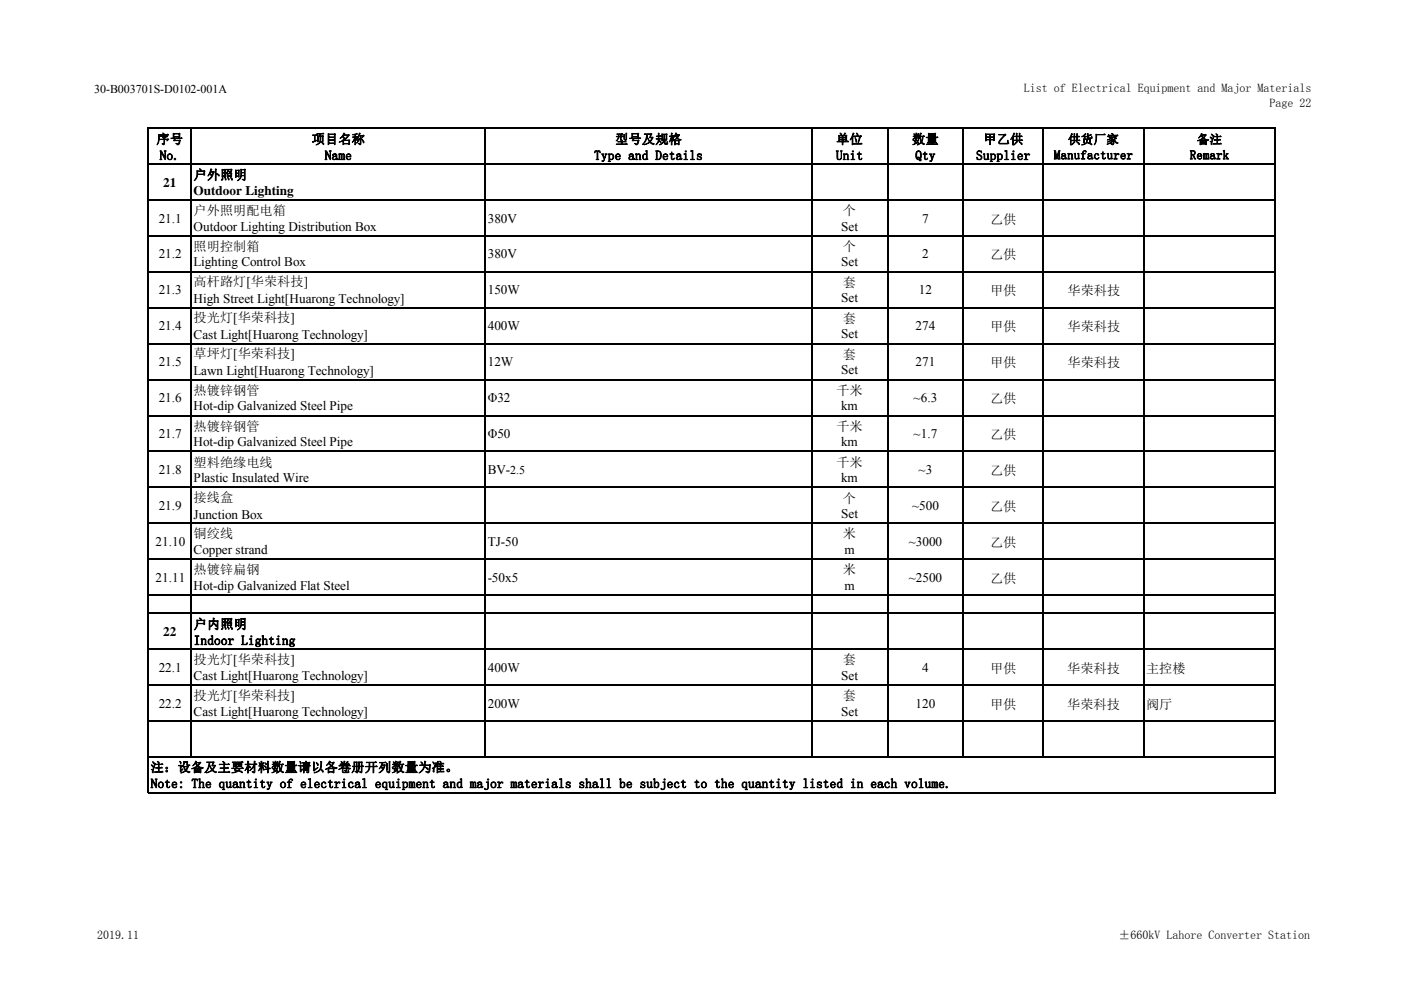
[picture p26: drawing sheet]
<svg xmlns="http://www.w3.org/2000/svg" width="297mm" height="210mm" viewBox="0 0 297 210" stroke-linecap="round" stroke-linejoin="round" font-family="sans-serif">
<defs><g id="words">
<g font-size="2.8">
<text x="33.2" y="30.5">序号</text>
<text x="33.9" y="33.9">No.</text>
<text x="66.1" y="30.5">项目名称</text>
<text x="68.9" y="33.9">Name</text>
<text x="126" y="33.9">Type and Details</text>
<text x="130.4" y="30.5">型号及规格</text>
<text x="177.2" y="33.9">Unit</text>
<text x="177.3" y="30.5">单位</text>
<text x="193.4" y="30.5">数量</text>
<text x="194.1" y="33.9">Qty</text>
<text x="207" y="33.9">Supplier</text>
<text x="208.5" y="30.5">甲乙供</text>
<text x="34.6" y="39.6">21</text>
<text x="41.1" y="38.1">户外照明</text>
<text x="41.1" y="41.4">Outdoor Lighting</text>
<text x="33.7" y="47.2">21.1</text>
<text x="41.1" y="45.6">户外照明配电箱</text>
<text x="103.4" y="47.2">380V</text>
<text x="178.7" y="45.6">个</text>
<text x="195.5" y="47.2">7</text>
<text x="209.9" y="47.4">乙供</text>
<text x="41.1" y="48.9">Outdoor Lighting Distribution Box</text>
<text x="41.1" y="53.3">照明控制箱</text>
<text x="178.3" y="48.9">Set</text>
<text x="178.7" y="53.3">个</text>
<text x="33.7" y="54.8">21.2</text>
<text x="41.1" y="56.5">Lighting Control Box</text>
<text x="103.4" y="54.8">380V</text>
<text x="178.3" y="56.5">Set</text>
<text x="195.5" y="54.8">2</text>
<text x="209.9" y="55">乙供</text>
<text x="33.7" y="62.4">21.3</text>
<text x="41.1" y="64.3">High Street Light[Huarong Technology]</text>
<text x="41.1" y="60.7">高杆路灯[华荣科技]</text>
<text x="103.4" y="62.4">150W</text>
<text x="178.3" y="64.1">Set</text>
<text x="178.7" y="60.9">套</text>
<text x="194.8" y="62.4">12</text>
<text x="209.9" y="62.7">甲供</text>
<text x="226.4" y="62.7">华荣科技</text>
<text x="33.7" y="70.1">21.4</text>
<text x="41.1" y="68.4">投光灯[华荣科技]</text>
<text x="41.1" y="71.9">Cast Light[Huarong Technology]</text>
<text x="103.4" y="70.1">400W</text>
<text x="178.3" y="71.8">Set</text>
<text x="178.7" y="68.5">套</text>
<text x="194.1" y="70.1">274</text>
<text x="209.9" y="70.3">甲供</text>
<text x="226.4" y="70.3">华荣科技</text>
<text x="33.7" y="77.7">21.5</text>
<text x="41.1" y="76">草坪灯[华荣科技]</text>
<text x="103.4" y="77.7">12W</text>
<text x="178.7" y="76.1">套</text>
<text x="194.1" y="77.7">271</text>
<text x="209.9" y="77.9">甲供</text>
<text x="226.4" y="77.9">华荣科技</text>
<text x="41.1" y="79.5">Lawn Light[Huarong Technology]</text>
<text x="41.1" y="83.7">热镀锌钢管</text>
<text x="177.3" y="83.7">千米</text>
<text x="178.3" y="79.4">Set</text>
<text x="33.7" y="85.3">21.6</text>
<text x="41.1" y="87">Hot-dip Galvanized Steel Pipe</text>
<text x="103.4" y="85.3">Φ32</text>
<text x="178.3" y="87">km</text>
<text x="193.7" y="85.3">~6.3</text>
<text x="209.9" y="85.5">乙供</text>
<text x="33.7" y="92.9">21.7</text>
<text x="41.1" y="91.4">热镀锌钢管</text>
<text x="41.1" y="94.6">Hot-dip Galvanized Steel Pipe</text>
<text x="103.4" y="92.9">Φ50</text>
<text x="177.3" y="91.4">千米</text>
<text x="178.3" y="94.6">km</text>
<text x="193.7" y="92.9">~1.7</text>
<text x="209.9" y="93.1">乙供</text>
<text x="33.7" y="100.5">21.8</text>
<text x="41.1" y="99">塑料绝缘电线</text>
<text x="103.4" y="100.5">BV-2.5</text>
<text x="177.3" y="99">千米</text>
<text x="194.8" y="100.5">~3</text>
<text x="209.9" y="100.8">乙供</text>
<text x="41.1" y="106.5">接线盒</text>
<text x="41.1" y="102.2">Plastic Insulated Wire</text>
<text x="178.3" y="102.2">km</text>
<text x="178.7" y="106.6">个</text>
<text x="33.7" y="108.2">21.9</text>
<text x="41.1" y="110">Junction Box</text>
<text x="178.3" y="109.9">Set</text>
<text x="193.4" y="108.2">~500</text>
<text x="209.9" y="108.4">乙供</text>
<text x="33" y="115.8">21.10</text>
<text x="41.1" y="114.2">铜绞线</text>
<text x="41.1" y="117.5">Copper strand</text>
<text x="103.4" y="115.8">TJ-50</text>
<text x="178.7" y="114.2">米</text>
<text x="179" y="117.5">m</text>
<text x="192.7" y="115.8">~3000</text>
<text x="209.9" y="116">乙供</text>
<text x="33" y="123.4">21.11</text>
<text x="41.1" y="121.8">热镀锌扁钢</text>
<text x="41.1" y="125.1">Hot-dip Galvanized Flat Steel</text>
<text x="103.4" y="123.4">-50x5</text>
<text x="178.7" y="121.8">米</text>
<text x="179" y="125.1">m</text>
<text x="192.7" y="123.4">~2500</text>
<text x="209.9" y="123.6">乙供</text>
<text x="34.6" y="134.9">22</text>
<text x="41.1" y="133.3">户内照明</text>
<text x="41.1" y="136.8">Indoor Lighting</text>
<text x="33.7" y="142.5">22.1</text>
<text x="41.1" y="140.8">投光灯[华荣科技]</text>
<text x="103.4" y="142.5">400W</text>
<text x="178.7" y="140.9">套</text>
<text x="195.5" y="142.5">4</text>
<text x="209.9" y="142.7">甲供</text>
<text x="226.3" y="142.7">华荣科技</text>
<text x="243" y="142.7">主控楼</text>
<text x="41.1" y="144.3">Cast Light[Huarong Technology]</text>
<text x="41.1" y="148.4">投光灯[华荣科技]</text>
<text x="178.3" y="144.1">Set</text>
<text x="178.7" y="148.5">套</text>
<text x="33.7" y="150.1">22.2</text>
<text x="41.1" y="151.9">Cast Light[Huarong Technology]</text>
<text x="103.4" y="150.1">200W</text>
<text x="178.3" y="151.8">Set</text>
<text x="194.1" y="150.1">120</text>
<text x="209.9" y="150.3">甲供</text>
<text x="226.3" y="150.3">华荣科技</text>
<text x="243" y="150.3">阀厅</text>
<text x="32" y="163.7">注：设备及主要材料数量请以各卷册开列数量为准。</text>
<text x="32" y="167.1">Note: The quantity of electrical equipment and major materials shall be subject to the quantity listed in each volume.</text>
</g>
<g font-size="2.7">
<text x="223.5" y="33.8">Manufacturer</text>
<text x="226.4" y="30.5">供货厂家</text>
<text x="252.3" y="33.8">Remark</text>
<text x="253.7" y="30.5">备注</text>
</g>
<g font-size="2.5">
<text x="20" y="19.7">30-B003701S-D0102-001A</text>
<text x="217.1" y="19.6">List of Electrical Equipment and Major Materials</text>
<text x="269.2" y="22.7">Page 22</text>
<text x="20.6" y="199.2">2019.11</text>
<text x="237.1" y="199.2">±660kV Lahore Converter Station</text>
</g>
</g></defs>
<g fill="none" stroke="#000" stroke-width=".25">
<path d="M31.5 27.1v141.2M31.6 27.2h238.9M31.6 34.8h238.9M40.6 27.3v133.4M102.9 27.3v133.4M172.1 27.3v133.4M188.2 27.3v133.4M204.3 27.3v133.4M221.2 27.3v133.4M242.5 27.3v133.4M270.4 27.3v141M31.6 42.4h238.9"/>
<path d="M31.6 50h238.9M31.6 57.7h238.9M31.6 65.3h238.9M31.6 72.9h238.9M31.6 80.5h238.9M31.6 88.1h238.9M31.6 95.8h238.9M31.6 103.4h238.9M31.6 111h238.9M31.6 118.6h238.9M31.6 126.2h238.9M31.6 130h238.9"/>
<path d="M31.6 137.7h238.9M31.6 145.3h238.9M31.6 152.9h238.9M31.6 160.5h238.9M31.6 168.1h238.9"/>
</g>
<use href="#words"/>
</svg>
